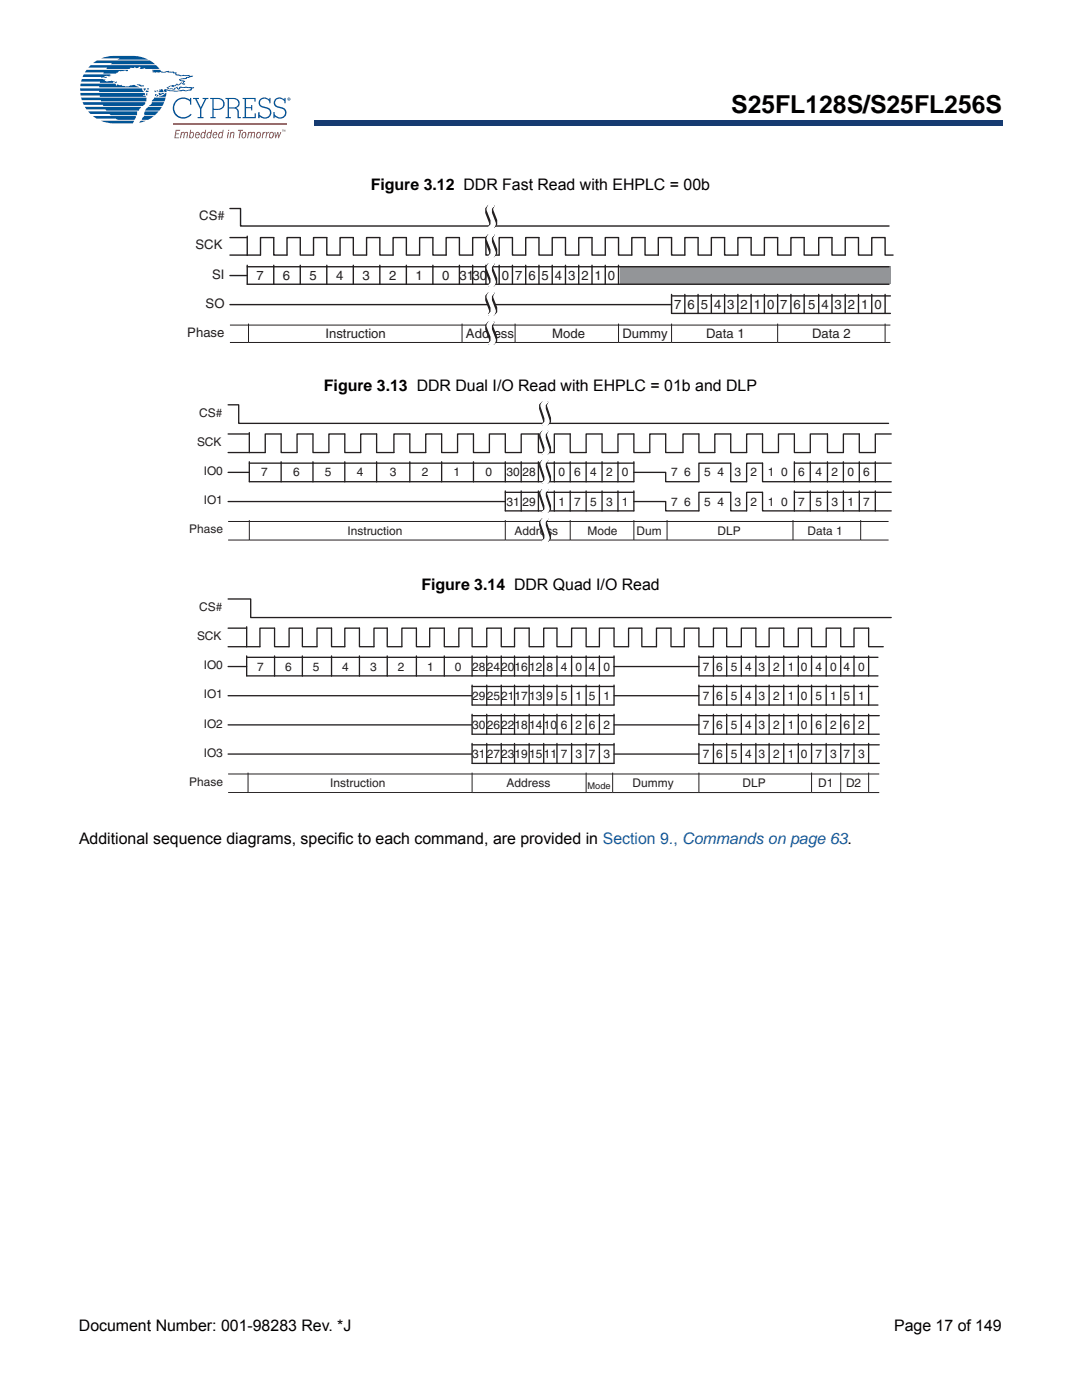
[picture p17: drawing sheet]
<svg xmlns="http://www.w3.org/2000/svg" width="216mm" height="279mm" viewBox="0 0 216 279" stroke-linecap="round" stroke-linejoin="round" font-family="sans-serif">
<defs><g id="words">
<text font-size="4.9" x="145.9" y="22.5">S25FL128S/S25FL256S</text>
<g font-size="3.2">
<text x="74" y="37.9">Figure 3.12 DDR Fast Read with EHPLC = 00b</text>
<text x="64.6" y="78">Figure 3.13 DDR Dual I/O Read with EHPLC = 01b and DLP</text>
<text x="84.1" y="117.8">Figure 3.14 DDR Quad I/O Read</text>
<text x="15.8" y="168.5">Additional sequence diagrams, specific to each command, are provided in Section 9., Commands on page 63.</text>
<text x="15.7" y="265.6">Document Number: 001-98283 Rev. *J</text>
<text x="178.4" y="265.6">Page 17 of 149</text>
</g>
<g font-size="2.6" fill="#231f20">
<text x="39.7" y="44">CS#</text>
<text x="39" y="49.8">SCK</text>
<text x="42.3" y="55.6">SI</text>
<text x="51.2" y="55.9">7</text>
<text x="56.5" y="55.9">6</text>
<text x="61.8" y="55.9">5</text>
<text x="67.1" y="55.9">4</text>
<text x="72.3" y="55.9">3</text>
<text x="77.6" y="55.9">2</text>
<text x="82.9" y="55.9">1</text>
<text x="88.2" y="55.9">0</text>
<text x="91.7" y="55.9">3130</text>
<text x="100.1" y="55.9">0</text>
<text x="102.8" y="55.9">7</text>
<text x="105.4" y="55.9">6</text>
<text x="108.1" y="55.9">5</text>
<text x="110.7" y="55.9">4</text>
<text x="113.4" y="55.9">3</text>
<text x="116" y="55.9">2</text>
<text x="118.7" y="55.9">1</text>
<text x="121.3" y="55.9">0</text>
<text x="41" y="61.4">SO</text>
<text x="134.5" y="61.7">7</text>
<text x="137.2" y="61.7">6</text>
<text x="139.8" y="61.7">5</text>
<text x="142.5" y="61.7">4</text>
<text x="145.1" y="61.7">3</text>
<text x="147.8" y="61.7">2</text>
<text x="150.4" y="61.7">1</text>
<text x="153.1" y="61.7">0</text>
<text x="155.7" y="61.7">7</text>
<text x="158.3" y="61.7">6</text>
<text x="161.2" y="61.7">5</text>
<text x="163.9" y="61.7">4</text>
<text x="166.5" y="61.7">3</text>
<text x="169.2" y="61.7">2</text>
<text x="171.8" y="61.7">1</text>
<text x="174.5" y="61.7">0</text>
<text x="37.4" y="67.2">Phase</text>
<text x="64.9" y="67.5">Instruction</text>
<text x="93" y="67.5">Address</text>
<text x="110.2" y="67.5">Mode</text>
<text x="124.2" y="67.5">Dummy</text>
<text x="140.9" y="67.5">Data 1</text>
<text x="162.1" y="67.5">Data 2</text>
</g>
<g font-size="2.4" fill="#231f20">
<text x="39.7" y="83.2">CS#</text>
<text x="39.3" y="89">SCK</text>
<text x="40.6" y="94.8">IO0</text>
<text x="52.1" y="95.1">7</text>
<text x="58.5" y="95.1">6</text>
<text x="64.8" y="95.1">5</text>
<text x="71.2" y="95.1">4</text>
<text x="77.8" y="95.1">3</text>
<text x="84.1" y="95.1">2</text>
<text x="90.5" y="95.1">1</text>
<text x="96.8" y="95.1">0</text>
<text x="101.1" y="95.1">30</text>
<text x="104.3" y="95.1">28</text>
<text x="111.4" y="95.1">0</text>
<text x="114.6" y="95.1">6</text>
<text x="117.8" y="95.1">4</text>
<text x="120.9" y="95.1">2</text>
<text x="124.1" y="95.1">0</text>
<text x="133.9" y="95.1">7 6</text>
<text x="140.5" y="95.1">5 4</text>
<text x="146.6" y="95.1">3</text>
<text x="149.8" y="95.1">2</text>
<text x="153.2" y="95.1">1 0</text>
<text x="159.3" y="95.1">6</text>
<text x="162.7" y="95.1">4</text>
<text x="165.9" y="95.1">2</text>
<text x="169.1" y="95.1">0</text>
<text x="172.3" y="95.1">6</text>
<text x="40.6" y="100.6">IO1</text>
<text x="101.1" y="100.9">31</text>
<text x="104.3" y="100.9">29</text>
<text x="111.4" y="100.9">1</text>
<text x="114.6" y="100.9">7</text>
<text x="117.8" y="100.9">5</text>
<text x="120.9" y="100.9">3</text>
<text x="124.1" y="100.9">1</text>
<text x="133.9" y="100.9">7 6</text>
<text x="140.5" y="100.9">5 4</text>
<text x="146.6" y="100.9">3</text>
<text x="149.8" y="100.9">2</text>
<text x="153.2" y="100.9">1 0</text>
<text x="159.3" y="100.9">7</text>
<text x="162.7" y="100.9">5</text>
<text x="165.9" y="100.9">3</text>
<text x="169.1" y="100.9">1</text>
<text x="172.3" y="100.9">7</text>
<text x="37.7" y="106.4">Phase</text>
<text x="69.3" y="106.7">Instruction</text>
<text x="102.7" y="106.7">Address</text>
<text x="117.2" y="106.7">Mode</text>
<text x="127" y="106.7">Dum</text>
<text x="143.2" y="106.7">DLP</text>
<text x="161.2" y="106.7">Data 1</text>
<text x="39.7" y="121.9">CS#</text>
<text x="39.3" y="127.7">SCK</text>
<text x="40.6" y="133.6">IO0</text>
<text x="51.3" y="133.8">7</text>
<text x="56.9" y="133.8">6</text>
<text x="62.5" y="133.8">5</text>
<text x="68.3" y="133.8">4</text>
<text x="73.8" y="133.8">3</text>
<text x="79.4" y="133.8">2</text>
<text x="85.2" y="133.8">1</text>
<text x="90.8" y="133.8">0</text>
<text x="94.2" y="133.8">2824</text>
<text x="100" y="133.8">20</text>
<text x="102.7" y="133.8">1612</text>
<text x="109" y="133.8">8</text>
<text x="111.9" y="133.8">4</text>
<text x="114.8" y="133.8">0</text>
<text x="117.5" y="133.8">4</text>
<text x="120.4" y="133.8">0</text>
<text x="140.2" y="133.8">7</text>
<text x="142.9" y="133.8">6</text>
<text x="145.8" y="133.8">5</text>
<text x="148.7" y="133.8">4</text>
<text x="151.4" y="133.8">3</text>
<text x="154.3" y="133.8">2</text>
<text x="157.2" y="133.8">1</text>
<text x="159.8" y="133.8">0</text>
<text x="162.7" y="133.8">4</text>
<text x="165.6" y="133.8">0</text>
<text x="168.3" y="133.8">4</text>
<text x="171.2" y="133.8">0</text>
<text x="40.6" y="139.4">IO1</text>
<text x="94.2" y="139.6">2925</text>
<text x="100" y="139.6">21</text>
<text x="102.7" y="139.6">1713</text>
<text x="109" y="139.6">9</text>
<text x="111.9" y="139.6">5</text>
<text x="114.8" y="139.6">1</text>
<text x="117.5" y="139.6">5</text>
<text x="120.4" y="139.6">1</text>
<text x="140.2" y="139.6">7</text>
<text x="142.9" y="139.6">6</text>
<text x="145.8" y="139.6">5</text>
<text x="148.7" y="139.6">4</text>
<text x="151.4" y="139.6">3</text>
<text x="154.3" y="139.6">2</text>
<text x="157.2" y="139.6">1</text>
<text x="159.8" y="139.6">0</text>
<text x="162.7" y="139.6">5</text>
<text x="165.6" y="139.6">1</text>
<text x="168.3" y="139.6">5</text>
<text x="171.2" y="139.6">1</text>
<text x="40.6" y="145.2">IO2</text>
<text x="94.2" y="145.5">3026</text>
<text x="100" y="145.5">22</text>
<text x="102.7" y="145.5">1814</text>
<text x="108.5" y="145.5">10</text>
<text x="111.9" y="145.5">6</text>
<text x="114.8" y="145.5">2</text>
<text x="117.5" y="145.5">6</text>
<text x="120.4" y="145.5">2</text>
<text x="140.2" y="145.5">7</text>
<text x="142.9" y="145.5">6</text>
<text x="145.8" y="145.5">5</text>
<text x="148.7" y="145.5">4</text>
<text x="151.4" y="145.5">3</text>
<text x="154.3" y="145.5">2</text>
<text x="157.2" y="145.5">1</text>
<text x="159.8" y="145.5">0</text>
<text x="162.7" y="145.5">6</text>
<text x="165.6" y="145.5">2</text>
<text x="168.3" y="145.5">6</text>
<text x="171.2" y="145.5">2</text>
<text x="40.6" y="151">IO3</text>
<text x="94.2" y="151.3">3127</text>
<text x="100" y="151.3">23</text>
<text x="102.7" y="151.3">1915</text>
<text x="108.5" y="151.3">11</text>
<text x="111.9" y="151.3">7</text>
<text x="114.8" y="151.3">3</text>
<text x="117.5" y="151.3">7</text>
<text x="120.4" y="151.3">3</text>
<text x="140.2" y="151.3">7</text>
<text x="142.9" y="151.3">6</text>
<text x="145.8" y="151.3">5</text>
<text x="148.7" y="151.3">4</text>
<text x="151.4" y="151.3">3</text>
<text x="154.3" y="151.3">2</text>
<text x="157.2" y="151.3">1</text>
<text x="159.8" y="151.3">0</text>
<text x="162.7" y="151.3">7</text>
<text x="165.6" y="151.3">3</text>
<text x="168.3" y="151.3">7</text>
<text x="171.2" y="151.3">3</text>
<text x="37.7" y="156.8">Phase</text>
<text x="65.9" y="157.1">Instruction</text>
<text x="101.1" y="157.1">Address</text>
<text x="126.2" y="157.1">Dummy</text>
<text x="148.2" y="157.1">DLP</text>
<text x="163.3" y="157.1">D1</text>
<text x="168.8" y="157.1">D2</text>
</g>
<text font-size="1.9" fill="#231f20" x="117.2" y="157.4">Mode</text>
</g></defs>
<path d="M62.8 24.1h137.3v.9h-137.3z" fill="#163b71"/>
<path d="M62.7 25h137.3M62.8 24.1h137.2" fill="none" stroke="#163b71" stroke-width=".2"/>
<path d="M62.7 24h.2v1h-.2z" fill="#163b71"/>
<path d="M16 11.2h42v16.4h-42z" fill="#fff"/>
<g fill="#005596">
<path d="M29.2 18l.5 .1-.1 .2-.6 .1z"/>
<path d="M16 18.6l12.8-.1a.28 .28 0 0 1 .1 .4 .28 .28 0 0 1-.4 .1l.6 .3h-9.2v-.2h-3.8z"/>
<path d="M16.7 14.9h5.5l-.4 .1 .4 .1-1.5 .1 .7 .2h-.9l-.3 .2 .1-.2h-3.8z"/>
<path d="M18.6 12.6l.7-.5h10.6l1.1 .7h-8.9l.3-.2z"/>
<path d="M20.2 11.7l2-.5h4.5h-.2l1.6 .2 1.5 .5h-6.2l.6-.2z"/>
<path d="M16.1 16.7h6.9l.2 .4 .3-.3 .4 .2h.5l-.1 .2 1.3 .1a1.82 1.82 0 0 1 2.2 .1h-8v-.2h-3.8z"/>
<path d="M27.2 16.8h.6l.4 .2 .1 .1 .3-.1 .1 .2-.6 .1z"/>
<path d="M16.3 15.8h4.3l.5 .1-.2 .1a.85 .85 0 0 0 1 .2h1.1l-.5 .3h-2.6l.1-.2h-3.8z"/>
<path d="M22.9 16.4l.4-.1v.2h-.4z"/>
<path d="M17.3 13.9h8.1l.1 .2-.1 .1-.5-.1-.4 .1a1.76 1.76 0 0 0-1.4 .5h-2.5l.1-.3h-3.8z"/>
<path d="M30.3 13.9h1.7a.98 .98 0 0 0 1.3 .3l.4-.1 .1 .2 1.5 .2-.2 .2 .2 .1 .9 .2 .4-.1 1.3 .1-.1 .1h.8l-.9 .4h-.3l-.1 .2-1.3 .2 .9 .3v.2l-.2 .2 .3 .2a.37 .37 0 0 1-.4 .1 .37 .37 0 0 1-.3-.3l-.6 .4-.5-.1-.1 .3h-.5l.2 .2h-.2a.69 .69 0 0 0-1 .1l1.1 .3v-.2l.7-.3 .2 .4a.61 .61 0 0 1 .9-.3l.6-.1 1.6 .1-.7 .7-2.9 .2-1.9-.3v.4h-.4a.31 .31 0 0 1-.1-.4 .31 .31 0 0 1 .2-.2l1 .2a5.2 5.2 0 0 0 2.6-.1l.5 .1 1.1-.1-.1-.1 .2-.2-2.2-.1-.1 .2-.2 .2h-.2l-.3-.4-.3 .2v.2l-1.4-.2-.3-.2 1.1-.5a.92 .92 0 0 0 1-.3l.2 .2 .5-.3a.45 .45 0 0 1 .7 .2l-.2-.3 .1-.3a.55 .55 0 0 1-.8-.4l1.2-.2 .2-.2 .6-.1-.3-.1h-1.6l-.7-.1-.2-.1-.1-.4-.3 .1-.1-.2-4.2-.1 .4-.3h-.2z"/>
<path d="M31.8 17.9l.5-.1 .2 .1 .1 .5h-1l.4-.2-.2-.1z"/>
<path d="M30.9 18l.3 .4h-.3z"/>
<path d="M16 17.6h12.3l.4 .8h-8.9v-.3h-3.8z"/>
<path d="M31.3 18.1h.3l-.2 .2z"/>
<path d="M29.3 17.6h.4v.2l-.1 .1h-.2z"/>
<path d="M28.6 17.6h.5l-.3 .5z"/>
<path d="M29.2 18.6l.2 .1v.4l-.2-.2z"/>
<path d="M17.9 13.2l.2-.2h13l.7 .8h-2.9v-.2l-.8 .2-.2-.1 .1-.4-.7 .3-.4-.3-.1 .3-.8-.1v.3h-4.8l.2-.3h-3.8z"/>
<path d="M31.6 18.5l1.2 .1a.44 .44 0 0 1-.7 0l-.2 .1 .4 .2-.5 .1z"/>
<path d="M31.8 19.2l.7-.2 .7-.5-.1 .8h-1.4z"/>
<path d="M31.4 18.9h.2v.3l-.5 .1z"/>
<path d="M31 18.8h.3l-.3 .4z"/>
<path d="M16.2 19.5h13v.2v.5h-9l-.1-.2h-3.8z"/>
<path d="M16.5 20.4h12.5v.2l-.5 .6h-7.9l-.1-.3h-3.8z"/>
<path d="M16.9 21.3h11.3l-.5 .8h-6.5l-.2-.3h-3.7z"/>
<path d="M17.6 22.2h9.8l-.1 .8h-5.2l-.2-.3h-3.8z"/>
<path d="M18.5 23.2h8.6l-.3 .7h-3.3l-.4-.2h-3.8z"/>
<path d="M20.1 24.1h6.7l-.3 .5h-3.7l-1.2-.1z"/>
<path d="M30.8 19.5h2.3l-.3 .7h-2.5z"/>
<path d="M30.3 20.4h2.5l-.4 .8h-2.6l.5-.5z"/>
<path d="M29.2 21.6l.3-.3h2.8l-.5 .8h-2.8z"/>
<path d="M28.9 22.2h2.7l-.7 .8h-2.1z"/>
<path d="M28.7 23.2h2l-1.2 .7h-1.2z"/>
<path d="M27.9 24.3l.2-.2h1l-1.3 .4z"/>
<path d="M35.1 20a2.15 2.15 0 0 1 2.8-.1v-.4h.3v1.4h-.3v-.6a1.84 1.84 0 0 0-2.6 0 1.84 1.84 0 0 0 .1 2.7 1.84 1.84 0 0 0 2.7-.3l.1 .2a2.11 2.11 0 0 1-3.1 .2 2.11 2.11 0 0 1 0-3.1z"/>
<path d="M38.5 19.5h1.2v.3h-.5l.9 1.6 .8-1.6h-.5v-.3h1.2v.3h-.4l-1 2v1.6h.4v.2h-1.2v-.2h.5v-1.6l-1-2h-.4z"/>
<path d="M48.4 19.5h2.6v.8h-.3v-.5h-1.6v1.6h1v-.4h.2v1h-.2v-.4h-1v1.8h1.7v-.8h.3v1h-2.7v-.2h.4v-3.6h-.4z"/>
<path d="M51.8 19.9a1.28 1.28 0 0 1 1.9 0v-.4h.3v1.1h-.3a.89 .89 0 0 0-1-.9 .89 .89 0 0 0-.7 1.3l.5 .2a1.49 1.49 0 0 1 1.7 1.3 1.34 1.34 0 0 1-1 1.1 1.34 1.34 0 0 1-1.4-.4v.4h-.3v-1.2h.3a.99 .99 0 0 0 1.1 1 .89 .89 0 0 0 1-.7 .89 .89 0 0 0-.7-1 1.44 1.44 0 0 1-1.6-1.2z"/>
<path d="M54.8 19.9a1.28 1.28 0 0 1 1.9 0v-.4h.3v1.1h-.3a.89 .89 0 0 0-1-.9 .89 .89 0 0 0-.7 1.3l.5 .2a1.49 1.49 0 0 1 1.7 1.3 1.34 1.34 0 0 1-1 1.1 1.34 1.34 0 0 1-1.4-.4v.4h-.3v-1.2h.3a.99 .99 0 0 0 1.1 1 .89 .89 0 0 0 1-.7 .89 .89 0 0 0-.7-1 1.44 1.44 0 0 1-1.6-1.2z"/>
<path d="M42.6 19.8v1.9a1.58 1.58 0 0 0 1.9-.6 .99 .99 0 0 0-1.1-1.3zM42 19.5a2.62 2.62 0 0 1 2.6 .5 1.21 1.21 0 0 1 .1 1.4 1.21 1.21 0 0 1-1.3 .5h-.8v1.5h.4v.2h-1v-.2h.4v-3.6h-.4z"/>
<path d="M45.7 19.8v1.6h.9a.84 .84 0 0 0 1-.9 .84 .84 0 0 0-1.1-.7zM45 19.5a2.71 2.71 0 0 1 2.6 .5 .99 .99 0 0 1-.5 1.6 .77 .77 0 0 1 .6 .8v1h.4v.2h-.7v-1.2a.73 .73 0 0 0-.9-.7h-.8v1.7h.4v.2h-1.1v-.2h.4v-3.6h-.4z"/>
</g>
<path d="M34.5 24.7h22.7" fill="none" stroke="#e12726" stroke-width=".29"/>
<g fill="#e12726">
<path d="M35.1 25.9h.9l-.1 .2h-.7l-.1 .5h.6v.2h-.6l-.1 .6h.8l-.1 .2h-.9z"/>
<path d="M36.1 26.3h.2v.3l.3-.3 .3 .3a.35 .35 0 0 1 .4-.3 .35 .35 0 0 1 .2 .6l-.1 .7h-.2l.1-.9-.2-.2-.4 1.1h-.1l.1-.9-.2-.2a1.08 1.08 0 0 0-.4 1.1h-.2z"/>
<path d="M46 26.3h.2l-.1 .3a.35 .35 0 0 1 .5-.3 .35 .35 0 0 1 .1 .6l-.1 .7h-.1l.1-.9-.1-.2h-.2l-.3 1.1h-.2z"/>
<path d="M47.5 25.9h1v.2h-.4l-.3 1.5h-.2l.3-1.5h-.4z"/>
<path d="M49.5 26.3h.2l-.1 .3 .4-.3 .3 .3a.35 .35 0 0 1 .4-.3 .35 .35 0 0 1 .2 .6l-.1 .7h-.2l.1-.9-.2-.2-.4 1.1h-.2l.2-.9-.2-.2a1.08 1.08 0 0 0-.4 1.1h-.2z"/>
<path d="M52.4 26.3h.2l-.1 .3 .5-.3v.2l-.4 .2-.2 .9h-.2z"/>
<path d="M53.2 26.3h.1v.3l.4-.3v.2l-.3 .2-.3 .9h-.1z"/>
<path d="M54.8 26.3h.2v1l.4-1h.1l.1 1 .4-1h.1l-.5 1.3h-.1l-.1-1-.3 1h-.2z"/>
<path d="M38.1 26.6l-.1 .5 .2 .4a.74 .74 0 0 0 .3-.9zM38 25.9h.1l-.1 .6 .4-.2a.68 .68 0 0 1 .3 .8 .68 .68 0 0 1-.7 .5l-.1-.2-.2 .2z"/>
<path d="M39.3 26.5l-.2 .3h.6l-.1-.3zM39.1 26.5a.43 .43 0 0 1 .7 0v.5l-.7 .1 .1 .3h.3l.1-.2 .2 .1a.45 .45 0 0 1-.4 .3 .45 .45 0 0 1-.4-.2z"/>
<path d="M40.4 26.6l-.2 .5 .1 .3a.54 .54 0 0 0 .5-.4 .54 .54 0 0 0-.2-.5zM40.2 26.5l.4-.2 .3 .2 .1-.6h.1l-.3 1.7h-.1v-.2a.37 .37 0 0 1-.3 .2 .37 .37 0 0 1-.3-.2z"/>
<path d="M41.6 26.6l-.2 .5 .1 .3a.54 .54 0 0 0 .5-.4 .54 .54 0 0 0-.2-.5zM41.4 26.5l.4-.2 .2 .2 .1-.6h.2l-.3 1.7h-.1v-.2a.37 .37 0 0 1-.3 .2 .37 .37 0 0 1-.4-.2z"/>
<path d="M42.8 26.5l-.2 .3h.6l-.1-.3zM42.6 26.5a.43 .43 0 0 1 .7 0v.5l-.7 .1 .1 .3h.3l.1-.2 .2 .1a.45 .45 0 0 1-.4 .3 .45 .45 0 0 1-.4-.2z"/>
<path d="M43.9 26.6l-.2 .5 .1 .3a.54 .54 0 0 0 .5-.4 .54 .54 0 0 0-.2-.5zM43.7 26.5l.4-.2 .3 .2 .1-.6h.1l-.2 1.7h-.2v-.2a.37 .37 0 0 1-.3 .2 .37 .37 0 0 1-.3-.2z"/>
<path d="M45.6 25.9h.1v.2h-.2zM45.5 26.3h.2l-.2 1.3h-.2z"/>
<path d="M48.5 26.6l-.1 .5 .2 .4a.58 .58 0 0 0 .1-1zM48.4 26.5a.45 .45 0 0 1 .7 0 .69 .69 0 0 1 0 .8 .69 .69 0 0 1-.7 .3 .87 .87 0 0 1 0-1.1z"/>
<path d="M51.4 26.6l-.1 .5 .2 .4a.58 .58 0 0 0 .2-1zM51.3 26.5a.45 .45 0 0 1 .7 0 .69 .69 0 0 1 0 .8 .69 .69 0 0 1-.7 .3 .87 .87 0 0 1 0-1.1z"/>
<path d="M54 26.6l-.1 .5 .2 .4a.58 .58 0 0 0 .1-1zM53.8 26.5a.45 .45 0 0 1 .8 0 .69 .69 0 0 1 0 .8 .69 .69 0 0 1-.8 .3 .87 .87 0 0 1 0-1.1z"/>
<path d="M56.6 25.9l.1 .3 .2-.3v.4v-.4l-.1 .4-.2-.4v.4zM56.3 25.9h.2l-.1 .4z"/>
</g>
<path d="M57.6 19.7h.1zM57.5 19.6h.2l.1 .4-.1-.2-.2 .2zM57.4 19.8a.26 .26 0 0 0 .5 0 .26 .26 0 0 0-.5 0zM57.3 19.8a.35 .35 0 0 1 .7 0 .35 .35 0 0 1-.7 0z" fill="#005596"/>
<path d="M37.4 40.9h141v27.9h-141z" fill="#fff"/>
<g fill="none" stroke="#231f20" stroke-width=".28">
<path d="M45.9 55h3.4M45.9 41.6h2.1v3.5h129.4M45.9 50.9h6.1v-3.5h2.6v3.5h2.7v-3.5h2.6v3.5h2.7v-3.5h2.6v3.5h2.7v-3.5h2.6v3.5h2.6v-3.5h2.7v3.5h2.6v-3.5h2.7v3.5h2.6v-3.5h2.7v3.5h2.6v-3.5h2.7v3.5h2.6v-3.5h2.7v3.5h2.6v-3.5h2.7v3.5h2.6v-3.5h2.6v3.5h2.7v-3.5h2.6v3.5h2.7v-3.5h2.6v3.5h2.7v-3.5h2.6v3.5h2.7v-3.5h2.6v3.5h2.7v-3.5h2.6v3.5h2.6v-3.5h2.7v3.5h2.6v-3.5h2.7v3.5h2.6v-3.5h2.7v3.5h2.6v-3.5h2.7v3.5h2.6v-3.5h2.7v3.5h2.9v-3.5h2.6v3.5h2.7v-3.5h2.6v3.5h2.6v-3.5h2.7v3.5h1.6M45.9 47.4h3.4M49.3 47.1v3.8M54.6 52.9v3.8M59.9 52.9v3.8M65.2 52.9v3.8M70.5 52.9v3.8M75.8 52.9v3.8M81.1 52.9v3.8M86.4 52.9v3.8"/>
<path d="M91.7 52.9v3.8M94.3 52.9v3.8M97 52.9v3.8M99.6 52.9v3.8M102.3 52.9v3.8M104.9 52.9v3.8M107.5 52.9v3.8M110.2 52.9v3.8M112.8 52.9v3.8M115.5 52.9v3.8M118.1 52.9v3.8M120.8 52.9v3.8"/>
<path d="M123.4 53.2h-74.1M123.4 52.9v3.8h-74.1v-3.8"/>
</g>
<path d="M123.7 53.2h54v3.5h-54z" fill="#939598"/>
<g fill="none" stroke="#231f20" stroke-width=".28">
<path d="M123.4 56.7h54M123.4 53.2h54M134 58.8v3.7h43.7M134 59.1h43.7M136.6 58.8v3.7M139.3 58.8v3.7M141.9 58.8v3.7M144.6 58.8v3.7M147.2 58.8v3.7M149.9 58.8v3.7M152.5 58.8v3.7M155.2 58.8v3.7"/>
<path d="M157.8 58.8v3.7M160.5 58.8v3.7M163.4 58.8v3.7M166 58.8v3.7M168.7 58.8v3.7M171.3 58.8v3.7M173.9 58.8v3.7M176.6 58.8v3.7M45.9 60.8h88.1"/>
</g>
<path d="M45.9 68.3h131.8M45.9 64.9h131.8M49.6 64.6v3.7M92.2 64.6v3.7M102.8 64.6v3.7M123.4 64.6v3.7M134 64.6v3.7M155.2 64.6v3.7M176.6 64.6v3.7" fill="none" stroke="#231f20" stroke-width=".2"/>
<path d="M97.5 41l-.3 .9 .8 2v.9l-.5 .6 .2-.9-.7-2v-.9z" fill="#231f20"/>
<path d="M97.5 41l-.3 .9 .8 2v.9l-.5 .6 .2-.9-.7-2v-.9z" fill="none" stroke="#231f20" stroke-width=".28"/>
<path d="M98.5 41l-.2 .9 .8 2v.9l-.6 .6 .3-.9-.8-2v-.9z" fill="#231f20"/>
<path d="M98.5 41l-.2 .9 .8 2v.9l-.6 .6 .3-.9-.8-2v-.9z" fill="none" stroke="#231f20" stroke-width=".28"/>
<path d="M97.5 41h1l-.5 .6v.9l.8 2-.3 .9h-1l.5-.6v-.9l-.8-2z" fill="#fff"/>
<path d="M97.5 41h1l-.5 .6v.9l.8 2-.3 .9h-1l.5-.6v-.9l-.8-2z" fill="none" stroke="#fff" stroke-width=".28"/>
<path d="M97.5 46.8l-.3 .9 .8 2v.9l-.5 .6 .2-.9-.7-2v-.9z" fill="#231f20"/>
<path d="M97.5 46.8l-.3 .9 .8 2v.9l-.5 .6 .2-.9-.7-2v-.9z" fill="none" stroke="#231f20" stroke-width=".28"/>
<path d="M98.5 46.8l-.2 .9 .8 2v.9l-.6 .6 .3-.9-.8-2v-.9z" fill="#231f20"/>
<path d="M98.5 46.8l-.2 .9 .8 2v.9l-.6 .6 .3-.9-.8-2v-.9z" fill="none" stroke="#231f20" stroke-width=".28"/>
<path d="M97.5 46.8h1l-.5 .6v.9l.8 2-.3 .9h-1l.5-.6v-.9l-.8-2z" fill="#fff"/>
<path d="M97.5 46.8h1l-.5 .6v.9l.8 2-.3 .9h-1l.5-.6v-.9l-.8-2z" fill="none" stroke="#fff" stroke-width=".28"/>
<path d="M97.5 52.7l-.3 .8 .8 2.1v.8l-.5 .6 .2-.9-.7-2v-.9z" fill="#231f20"/>
<path d="M97.5 52.7l-.3 .8 .8 2.1v.8l-.5 .6 .2-.9-.7-2v-.9z" fill="none" stroke="#231f20" stroke-width=".28"/>
<path d="M98.5 52.7l-.2 .8 .8 2.1v.8l-.6 .6 .3-.9-.8-2v-.9z" fill="#231f20"/>
<path d="M98.5 52.7l-.2 .8 .8 2.1v.8l-.6 .6 .3-.9-.8-2v-.9z" fill="none" stroke="#231f20" stroke-width=".28"/>
<path d="M97.5 52.7h1l-.5 .5v.9l.8 2-.3 .9h-1l.5-.6v-.8l-.8-2.1z" fill="#fff"/>
<path d="M97.5 52.7h1l-.5 .5v.9l.8 2-.3 .9h-1l.5-.6v-.8l-.8-2.1z" fill="none" stroke="#fff" stroke-width=".28"/>
<path d="M97.5 58.5l-.3 .9 .8 2v.9l-.5 .5 .2-.8-.7-2.1v-.8z" fill="#231f20"/>
<path d="M97.5 58.5l-.3 .9 .8 2v.9l-.5 .5 .2-.8-.7-2.1v-.8z" fill="none" stroke="#231f20" stroke-width=".28"/>
<path d="M98.5 58.5l-.2 .9 .8 2v.9l-.6 .5 .3-.8-.8-2.1v-.8z" fill="#231f20"/>
<path d="M98.5 58.5l-.2 .9 .8 2v.9l-.6 .5 .3-.8-.8-2.1v-.8z" fill="none" stroke="#231f20" stroke-width=".28"/>
<path d="M97.5 58.5h1l-.5 .6v.8l.8 2.1-.3 .8h-1l.5-.5v-.9l-.8-2z" fill="#fff"/>
<path d="M97.5 58.5h1l-.5 .6v.8l.8 2.1-.3 .8h-1l.5-.5v-.9l-.8-2z" fill="none" stroke="#fff" stroke-width=".28"/>
<path d="M97.5 64.3l-.3 .9 .8 2v.9l-.5 .5 .2-.8-.7-2.1v-.8z" fill="#231f20"/>
<path d="M97.5 64.3l-.3 .9 .8 2v.9l-.5 .5 .2-.8-.7-2.1v-.8z" fill="none" stroke="#231f20" stroke-width=".28"/>
<path d="M98.5 64.3l-.2 .9 .8 2v.9l-.6 .5 .3-.8-.8-2.1v-.8z" fill="#231f20"/>
<path d="M98.5 64.3l-.2 .9 .8 2v.9l-.6 .5 .3-.8-.8-2.1v-.8z" fill="none" stroke="#231f20" stroke-width=".28"/>
<path d="M97.5 64.3h1l-.5 .6v.8l.8 2.1-.3 .8h-1l.5-.5v-.9l-.8-2z" fill="#fff"/>
<path d="M97.5 64.3h1l-.5 .6v.8l.8 2.1-.3 .8h-1l.5-.5v-.9l-.8-2z" fill="none" stroke="#fff" stroke-width=".28"/>
<path d="M37.7 80.1h140.3v28.1h-140.3z" fill="#fff"/>
<g fill="none" stroke="#231f20" stroke-width=".26">
<path d="M45.5 80.8h2.1v3.7h129.7M45.5 86.6h4.2M45.5 94.3h4.2M49.7 86.3v4M49.7 92.2v3.9h76.8v-3.9M49.7 92.4h76.8M56.1 92.2v3.9M62.4 92.2v3.9M68.8 92.2v3.9M75.2 92.2v3.9M81.8 92.2v3.9M88.1 92.2v3.9"/>
<path d="M94.5 92.2v3.9M100.8 92.2v3.9M104 92.2v3.9M104 98v4M107.4 92.2v3.9M107.4 98v4M110.6 92.2v3.9M110.6 98v4M113.8 92.2v3.9M113.8 98v4M117 92.2v3.9M117 98v4"/>
<path d="M120.1 92.2v3.9M120.1 98v4M123.3 92.2v3.9M123.3 98v4M126.5 94.3h6.3v1.8h6.7v-3.7h6.3v3.7h3.2v-3.7h3.2v3.7h6.3M126.5 98v4h-25.7v-4M126.5 98.3h-25.7M158.5 86.6h-3.2v3.7h-3.1v-3.7h-3.2v3.7h-3.2v-3.7h-3.2v3.7h-3.1v-3.7h-3.2v3.7h-3.5v-3.7h-3.1v3.7h-3.2v-3.7h-3.2v3.7h-3.2v-3.7h-3.1v3.7h-3.2v-3.7h-3.2v3.7h-3.2v-3.7h-3.4v3.7h-3.2v-3.7h-3.1v3.7h-3.2v-3.7h-3.2v3.7h-3.2v-3.7h-3.1v3.7h-3.2v-3.7h-3.2v3.7h-3.4v-3.7h-3.2v3.7h-3.2v-3.7h-3.2v3.7h-3.2v-3.7h-3.1v3.7h-3.2v-3.7h-3.2v3.7h-7.4M158.5 86.6v3.7h3.2v-3.7h3.4v3.7h3.2v-3.7h3.2v3.7h3.2v-3.7h3.1M158.5 96.1h19.3M158.5 92.4h19.3M158.5 92.2v3.9"/>
<path d="M158.5 98v4M158.5 98.3h19.3M161.7 92.2v3.9M161.7 98v4M165.1 92.2v3.9M165.1 98v4M168.3 92.2v3.9M168.3 98v4M171.5 92.2v3.9M171.5 98v4M174.7 92.2v3.9M174.7 98v4"/>
<path d="M45.5 100.1h55.3M126.5 100.1h6.3v1.9h6.7v-3.7h6.3v3.7h3.2v-3.7h3.2v3.7h6.3M158.5 102h19.3"/>
</g>
<path d="M45.5 107.8h131.8M45.5 104.1h131.8M49.7 103.8v4M100.8 103.8v4M113.8 103.8v4M126.5 103.8v4M133.1 103.8v4M158.2 103.8v4M171.7 103.8v4" fill="none" stroke="#231f20" stroke-width=".2"/>
<path d="M107.7 80.8l.5-.5-.2 .7 .8 2.4v.8l-.6 .5 .3-.7-.8-2.4z" fill="#231f20"/>
<path d="M107.7 80.8l.5-.5-.2 .7 .8 2.4v.8l-.6 .5 .3-.7-.8-2.4z" fill="none" stroke="#231f20" stroke-width=".26"/>
<path d="M108.8 80.8l.5-.5-.3 .7 .8 2.4v.8l-.5 .5 .2-.7-.7-2.4z" fill="#231f20"/>
<path d="M108.8 80.8l.5-.5-.3 .7 .8 2.4v.8l-.5 .5 .2-.7-.7-2.4z" fill="none" stroke="#231f20" stroke-width=".26"/>
<path d="M108.2 80.3h1.1l-.5 .5v.8l.7 2.4-.2 .7h-1.1l.6-.5v-.8l-.8-2.4z" fill="#fff"/>
<path d="M108.2 80.3h1.1l-.5 .5v.8l.7 2.4-.2 .7h-1.1l.6-.5v-.8l-.8-2.4z" fill="none" stroke="#fff" stroke-width=".26"/>
<path d="M107.7 86.6l.5-.5-.2 .8 .8 2.4v.7l-.6 .6 .3-.8-.8-2.4z" fill="#231f20"/>
<path d="M107.7 86.6l.5-.5-.2 .8 .8 2.4v.7l-.6 .6 .3-.8-.8-2.4z" fill="none" stroke="#231f20" stroke-width=".26"/>
<path d="M108.8 86.6l.5-.5-.3 .8 .8 2.4v.7l-.5 .6 .2-.8-.7-2.4z" fill="#231f20"/>
<path d="M108.8 86.6l.5-.5-.3 .8 .8 2.4v.7l-.5 .6 .2-.8-.7-2.4z" fill="none" stroke="#231f20" stroke-width=".26"/>
<path d="M108.2 86.1h1.1l-.5 .5v.8l.7 2.4-.2 .8h-1.1l.6-.6v-.7l-.8-2.4z" fill="#fff"/>
<path d="M108.2 86.1h1.1l-.5 .5v.8l.7 2.4-.2 .8h-1.1l.6-.6v-.7l-.8-2.4z" fill="none" stroke="#fff" stroke-width=".26"/>
<path d="M107.7 92.4l.5-.5-.2 .8 .8 2.4v.8l-.6 .5 .3-.8-.8-2.4z" fill="#231f20"/>
<path d="M107.7 92.4l.5-.5-.2 .8 .8 2.4v.8l-.6 .5 .3-.8-.8-2.4z" fill="none" stroke="#231f20" stroke-width=".26"/>
<path d="M108.8 92.4l.5-.5-.3 .8 .8 2.4v.8l-.5 .5 .2-.8-.7-2.4z" fill="#231f20"/>
<path d="M108.8 92.4l.5-.5-.3 .8 .8 2.4v.8l-.5 .5 .2-.8-.7-2.4z" fill="none" stroke="#231f20" stroke-width=".26"/>
<path d="M108.2 91.9h1.1l-.5 .5v.8l.7 2.4-.2 .8h-1.1l.6-.5v-.8l-.8-2.4z" fill="#fff"/>
<path d="M108.2 91.9h1.1l-.5 .5v.8l.7 2.4-.2 .8h-1.1l.6-.5v-.8l-.8-2.4z" fill="none" stroke="#fff" stroke-width=".26"/>
<path d="M107.7 98.3l.5-.6-.2 .8 .8 2.4v.8l-.6 .5 .3-.8-.8-2.4z" fill="#231f20"/>
<path d="M107.7 98.3l.5-.6-.2 .8 .8 2.4v.8l-.6 .5 .3-.8-.8-2.4z" fill="none" stroke="#231f20" stroke-width=".26"/>
<path d="M108.8 98.3l.5-.6-.3 .8 .8 2.4v.8l-.5 .5 .2-.8-.7-2.4z" fill="#231f20"/>
<path d="M108.8 98.3l.5-.6-.3 .8 .8 2.4v.8l-.5 .5 .2-.8-.7-2.4z" fill="none" stroke="#231f20" stroke-width=".26"/>
<path d="M108.2 97.7h1.1l-.5 .6v.7l.7 2.4-.2 .8h-1.1l.6-.5v-.8l-.8-2.4z" fill="#fff"/>
<path d="M108.2 97.7h1.1l-.5 .6v.7l.7 2.4-.2 .8h-1.1l.6-.5v-.8l-.8-2.4z" fill="none" stroke="#fff" stroke-width=".26"/>
<path d="M107.7 104.1l.5-.6-.2 .8 .8 2.4v.8l-.6 .5 .3-.8-.8-2.3z" fill="#231f20"/>
<path d="M107.7 104.1l.5-.6-.2 .8 .8 2.4v.8l-.6 .5 .3-.8-.8-2.3z" fill="none" stroke="#231f20" stroke-width=".26"/>
<path d="M108.8 104.1l.5-.6-.3 .8 .8 2.4v.8l-.5 .5 .2-.8-.7-2.3z" fill="#231f20"/>
<path d="M108.8 104.1l.5-.6-.3 .8 .8 2.4v.8l-.5 .5 .2-.8-.7-2.3z" fill="none" stroke="#231f20" stroke-width=".26"/>
<path d="M108.2 103.5h1.1l-.5 .6v.8l.7 2.3-.2 .8h-1.1l.6-.5v-.8l-.8-2.4z" fill="#fff"/>
<path d="M108.2 103.5h1.1l-.5 .6v.8l.7 2.3-.2 .8h-1.1l.6-.5v-.8l-.8-2.4z" fill="none" stroke="#fff" stroke-width=".26"/>
<path d="M37.7 119.4h140.3v38.8h-140.3z" fill="#fff"/>
<g fill="none" stroke="#231f20" stroke-width=".26">
<path d="M45.5 119.5h4.5v3.7h127.8M45.5 125.4h3.7M45.5 133h3.7M45.5 138.8h48.7M49.2 125.1v4M49.2 130.9v4h73.3v-4M49.2 131.2h73.3M54.8 130.9v4M60.3 130.9v4M66.2 130.9v4M71.7 130.9v4M77.3 130.9v4"/>
<path d="M83.1 130.9v4M88.7 130.9v4M94.2 130.9v4M94.2 136.7v4h28.3v-4M94.2 137h28.3M97.1 130.9v4M97.1 136.7v4M100 130.9v4M100 136.7v4M102.7 130.9v4M102.7 136.7v4M105.6 130.9v4"/>
<path d="M105.6 136.7v4M108.5 130.9v4M108.5 136.7v4M111.1 130.9v4M111.1 136.7v4M114.1 130.9v4M114.1 136.7v4M117 130.9v4M117 136.7v4M119.6 130.9v4M119.6 136.7v4M122.5 133h17"/>
<path d="M122.5 138.8h17M139.5 130.9v4h35.7M139.5 131.2h35.7M139.5 136.7v4h35.7M139.5 137h35.7M142.4 130.9v4M142.4 136.7v4M145 130.9v4M145 136.7v4M147.9 130.9v4M147.9 136.7v4M150.8 130.9v4"/>
<path d="M150.8 136.7v4M153.5 130.9v4M153.5 136.7v4M156.4 130.9v4M156.4 136.7v4M159.3 130.9v4M159.3 136.7v4M161.9 130.9v4M161.9 136.7v4M164.9 130.9v4M164.9 136.7v4M167.8 130.9v4"/>
<path d="M167.8 136.7v4M170.4 130.9v4M170.4 136.7v4M173.3 130.9v4M173.3 136.7v4M176.2 129.1h-2.9v-3.7h-2.9v3.7h-2.6v-3.7h-2.9v3.7h-3v-3.7h-2.6v3.7h-2.9v-3.7h-2.9v3.7h-2.7v-3.7h-2.9v3.7h-2.9v-3.7h-2.6v3.7h-2.9v-3.7h-3v3.7h-2.6v-3.7h-2.9v3.7h-2.9v-3.7h-2.7v3.7h-2.9v-3.7h-2.9v3.7h-2.6v-3.7h-2.9v3.7h-3v-3.7h-2.6v3.7h-2.9v-3.7h-2.9v3.7h-2.7v-3.7h-2.9v3.7h-2.9v-3.7h-2.6v3.7h-2.9v-3.7h-3v3.7h-2.6v-3.7h-2.9v3.7h-2.9v-3.7h-2.7v3.7h-2.9v-3.7h-2.9v3.7h-2.6v-3.7h-2.9v3.7h-3v-3.7h-2.6v3.7h-2.9v-3.7h-2.9v3.7h-6.4M45.5 144.7h48.7M45.5 150.5h48.7M97.1 142.5v4M97.1 148.4v4M100 142.5v4M100 148.4v4"/>
<path d="M102.7 142.5v4M102.7 148.4v4M105.6 142.5v4M105.6 148.4v4M108.5 142.5v4M108.5 148.4v4M111.1 142.5v4M111.1 148.4v4M114.1 142.5v4M114.1 148.4v4M117 142.5v4M117 148.4v4"/>
<path d="M119.6 142.5v4M119.6 148.4v4M122.5 142.8h-28.3M122.5 148.6h-28.3M122.5 142.5v4h-28.3v-3.9M122.5 148.4v4h-28.3v-4M122.5 144.7h17M122.5 150.5h17M139.5 142.5v4h35.9M139.5 148.4v4h35.9M139.5 142.8h35.9M139.5 148.6h35.9"/>
<path d="M142.4 142.5v4M142.4 148.4v4M145 142.5v4M145 148.4v4M147.9 142.5v4M147.9 148.4v4M150.8 142.5v4M150.8 148.4v4M153.5 142.5v4M153.5 148.4v4M156.4 142.5v4M156.4 148.4v4"/>
<path d="M159.3 142.5v4M159.3 148.4v4M161.9 142.5v4M161.9 148.4v4M164.9 142.5v4M164.9 148.4v4M167.8 142.5v4M167.8 148.4v4M170.4 142.5v4M170.4 148.4v4M173.3 142.5v4M173.3 148.4v4"/>
</g>
<path d="M45.5 158.2h129.9M45.5 154.5h129.9M49.5 154.2v4M94.2 154.2v4M117 154.2v4M122.2 154.2v4M139.5 154.2v4M161.9 154.2v4M167.8 154.2v4M173.3 154.2v4" fill="none" stroke="#231f20" stroke-width=".2"/>
<use href="#words"/>
</svg>
